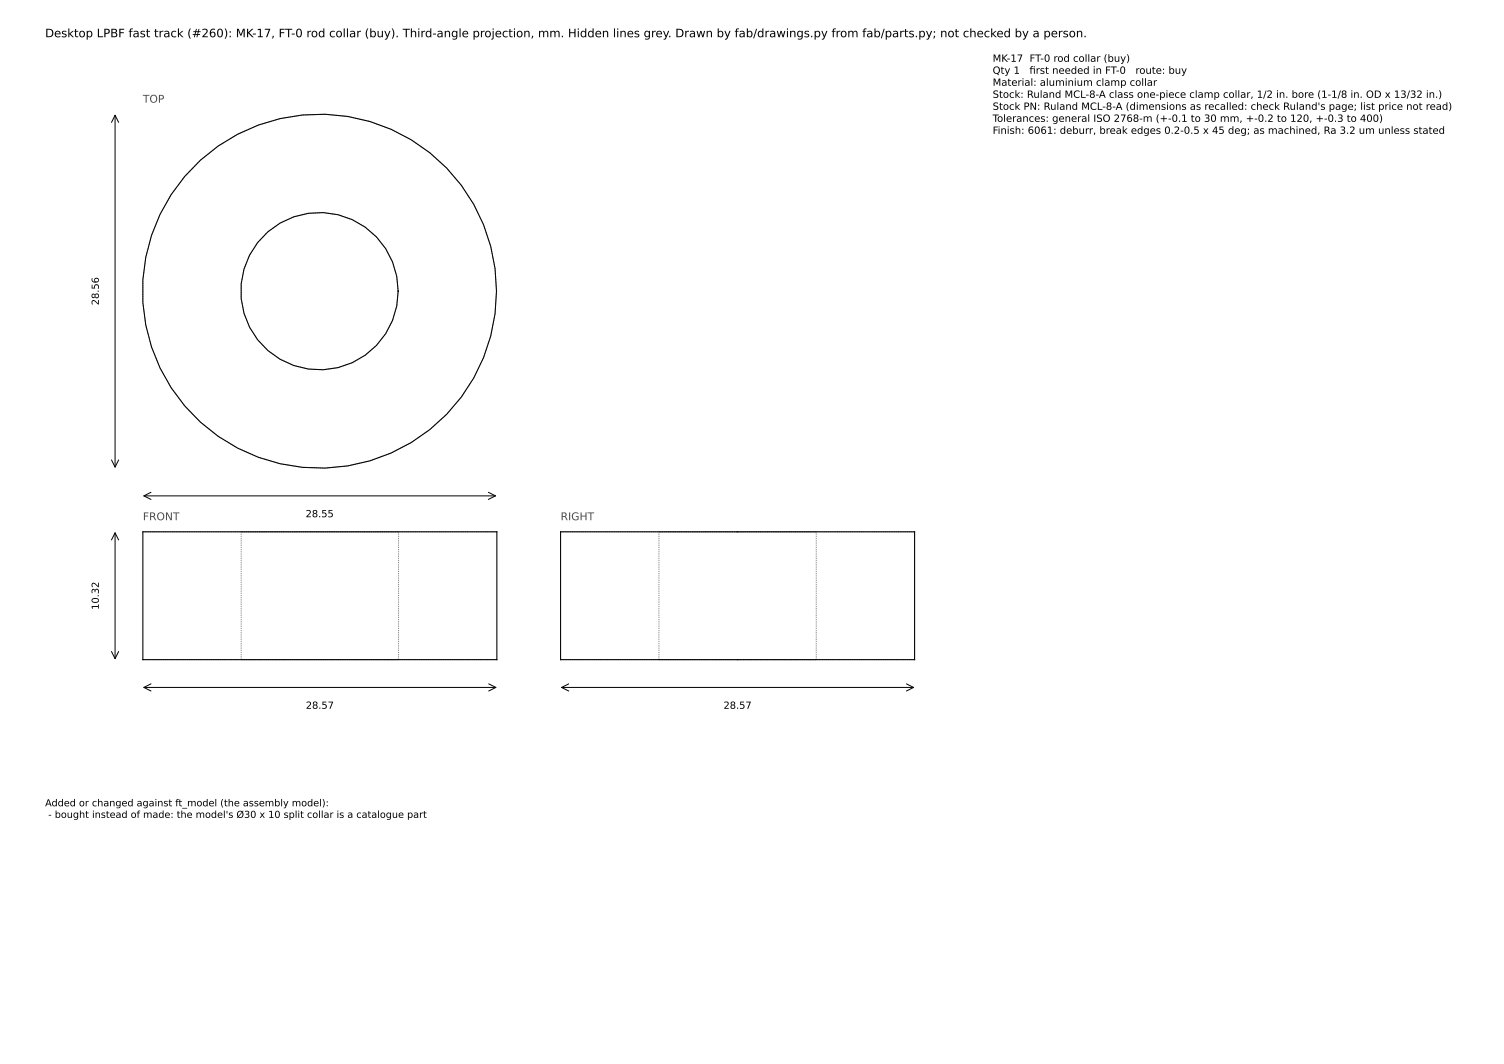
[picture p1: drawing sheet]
<svg xmlns="http://www.w3.org/2000/svg" width="297mm" height="210mm" viewBox="0 0 297 210" stroke-linecap="round" stroke-linejoin="round" font-family="sans-serif">
<defs><g id="words">
<text font-size="2.3" x="8.9" y="7.4">Desktop LPBF fast track (#260): MK-17, FT-0 rod collar (buy). Third-angle projection, mm. Hidden lines grey. Drawn by fab/drawings.py from fab/parts.py; not checked by a person.</text>
<g font-size="2.1" fill="#4d4d4d">
<text x="28.2" y="20.3">TOP</text>
<text x="28.2" y="102.7">FRONT</text>
<text x="110.7" y="102.7">RIGHT</text>
</g>
<g font-size="2">
<text x="196" y="12.2">MK-17 FT-0 rod collar (buy)</text>
<text x="196" y="14.6">Qty 1</text>
<text x="196" y="16.9">Material: aluminium clamp collar</text>
<text x="203.2" y="14.6">frst needed in FT-0</text>
<text x="203.2" y="14.6">i</text>
<text x="224.2" y="14.6">route: buy</text>
<text x="196" y="19.3">Stock: Ruland MCL-8-A class one-piece clamp collar, 1/2 in. bore (1-1/8 in. OD x 13/32 in.)</text>
<text x="196" y="21.7">Stock PN: Ruland MCL-8-A (dimensions as recalled: check Ruland's page; list price not read)</text>
<text x="196" y="24.1">Tolerances: general ISO 2768-m (+-0.1 to 30 mm, +-0.2 to 120, +-0.3 to 400)</text>
<text x="196" y="26.4">Finish: 6061: deburr, break edges 0.2-0.5 x 45 deg; as machined, Ra 3.2 um unless stated</text>
</g>
<g font-size="1.9">
<text x="19.5" y="60.3" transform="rotate(-90 19.5 60.3)">28.56</text>
<text x="60.3" y="102.1">28.55</text>
<text x="19.5" y="120.4" transform="rotate(-90 19.5 120.4)">10.32</text>
<text x="60.4" y="139.9">28.57</text>
<text x="142.8" y="139.9">28.57</text>
<text x="8.9" y="159.2">Added or changed against ft_model (the assembly model):</text>
<text x="9.5" y="161.5">- bought instead of made: the model's Ø30 x 10 split collar is a catalogue part</text>
</g>
</g></defs>
<g fill="none" stroke="#8c8c8c" stroke-width=".2" stroke-dasharray=".2 .2" stroke-linecap="butt">
<path d="M78.6 57.5a15.5 15.5 0 0 0-22.4-13.9 15.5 15.5 0 0 0-2.5 26.2 15.5 15.5 0 0 0 24.6-9.4l.3-2.9M98 57.5a34.9 34.9 0 0 0-51.1-31 34.9 34.9 0 0 0-3.8 59.6 34.9 34.9 0 0 0 54.6-24.1l.3-4.5M47.6 105h31.1M78.7 105h-31.1M98.1 105h-69.9M130.1 105h15.5M145.6 105h15.5M161.1 105h-31M180.6 105h-69.9M47.6 130.2h31.1M47.6 130.2v-25.2M78.7 130.2h-31.1"/>
<path d="M78.7 130.2v-25.2M98.1 130.2h-69.9M130.1 130.2h15.5M130.1 130.2v-25.2M145.6 130.2h15.5M161.1 130.2h-31M161.1 130.2v-25.2M180.6 130.2h-69.9"/>
</g>
<g fill="none" stroke="#000" stroke-width=".21">
<path d="M28.2 105h69.9v25.2h-69.9zM110.7 105h69.9v25.2h-69.9z"/>
<circle cx="63.1" cy="57.5" r="34.9"/>
<circle cx="63.1" cy="57.5" r="15.5"/>
</g>
<g fill="none" stroke="#000" stroke-width=".2">
<path d="M22 24.2l.7-1.4 .7 1.4M22.7 22.8v69.4M22 90.8l.7 1.4 .7-1.4M28.4 97.9h69.4M29.8 97.2l-1.4 .7 1.4 .7M96.4 97.2l1.4 .7-1.4 .7M22 106.6l.7-1.4 .7 1.4M22.7 105.2v24.8M22 128.6l.7 1.4 .7-1.4M28.4 135.7h69.5M29.8 135l-1.4 .7 1.4 .7M96.5 135l1.4 .7-1.4 .7"/>
<path d="M110.9 135.7h69.5M112.3 135l-1.4 .7 1.4 .7M179 135l1.4 .7-1.4 .7"/>
</g>
<use href="#words"/>
</svg>
